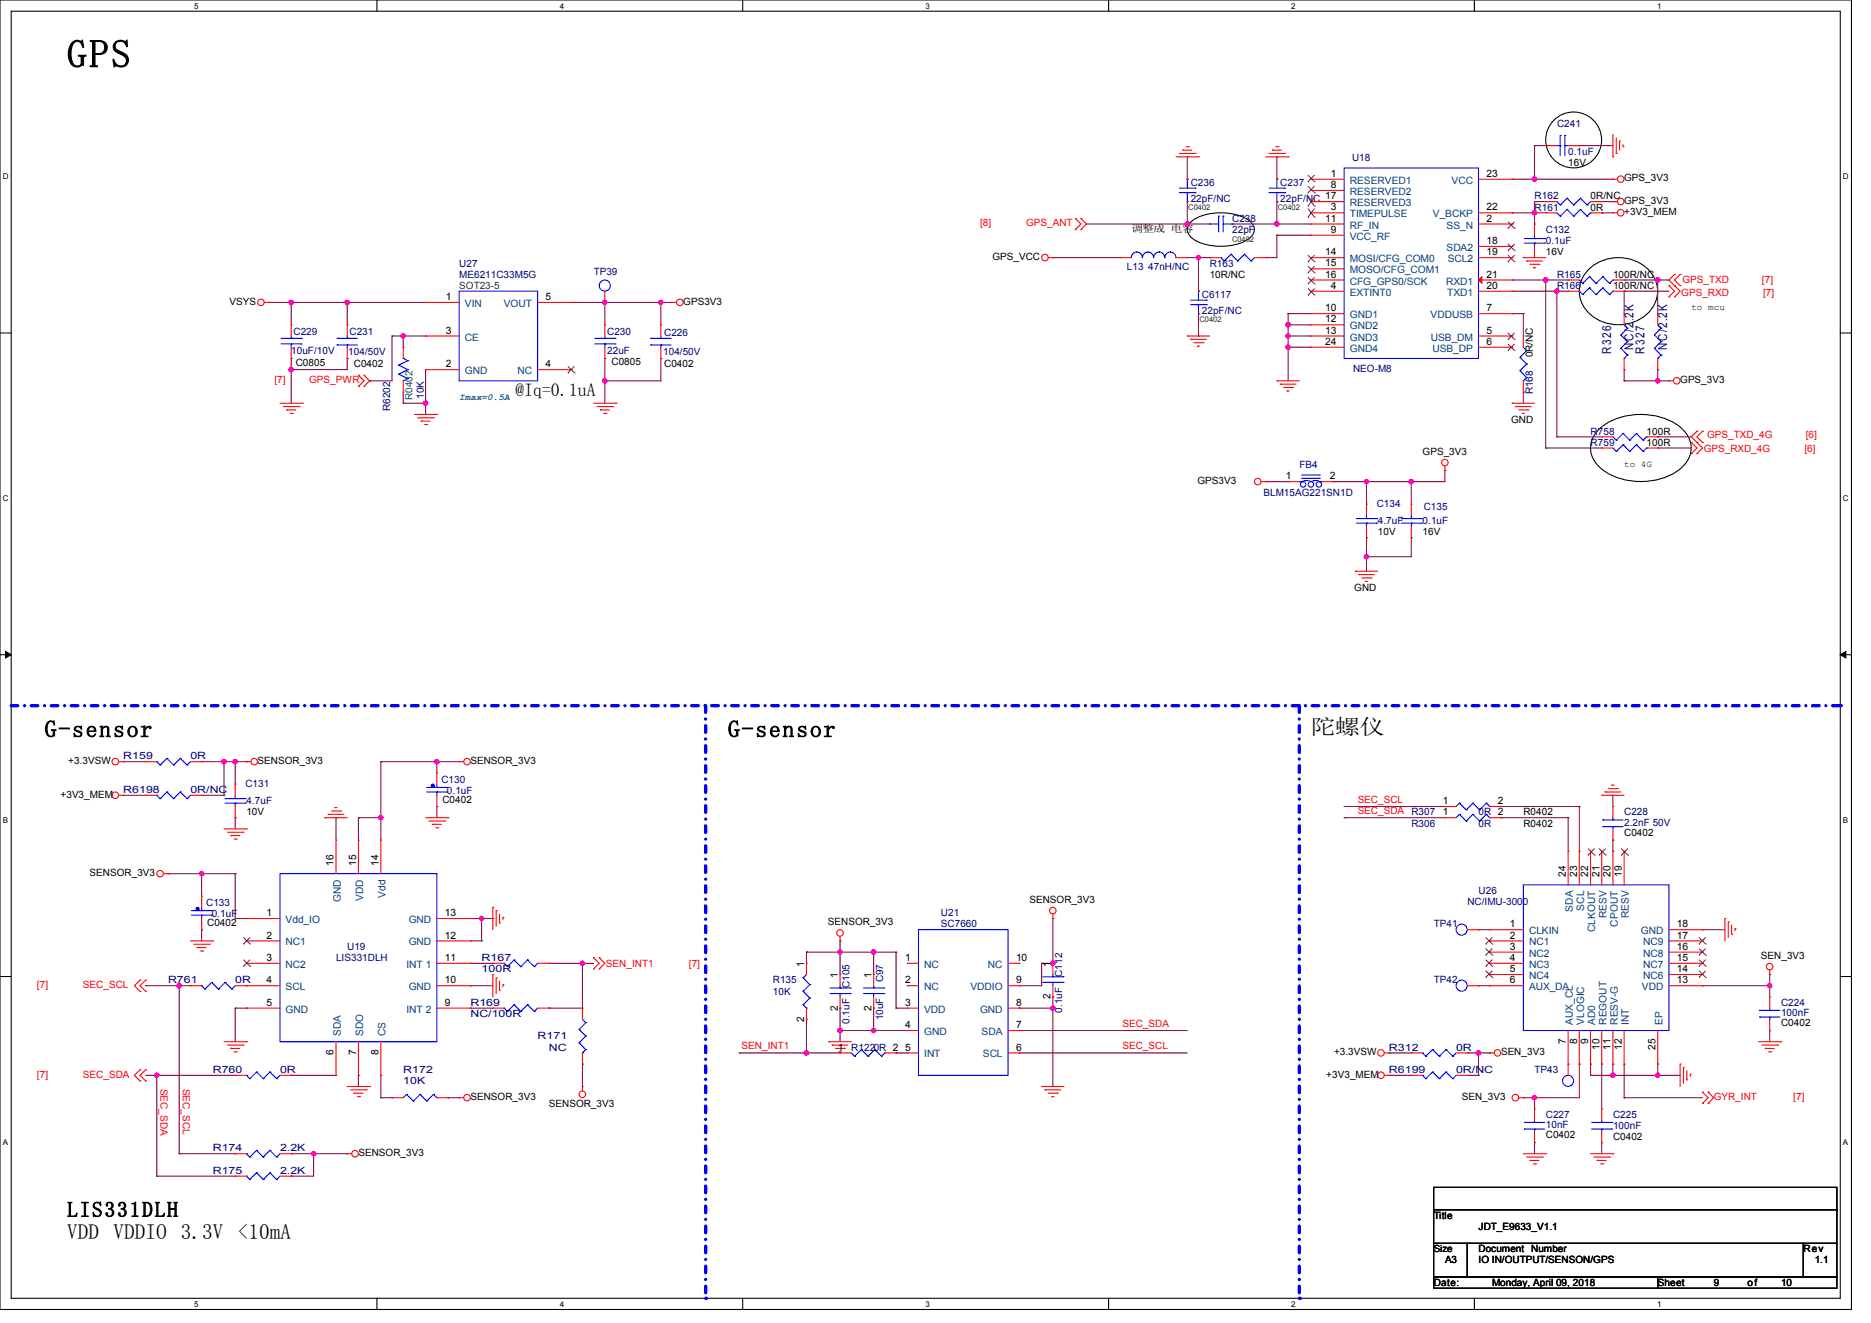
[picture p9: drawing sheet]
<svg xmlns="http://www.w3.org/2000/svg" width="297mm" height="210mm" viewBox="0 0 297 210" stroke-linecap="round" stroke-linejoin="round" font-family="sans-serif">
<defs><g id="words">
<text font-size="6.2" x="10.7" y="10.7">GPS</text>
<g font-size="3.7">
<text x="7.1" y="117">G-sensor</text>
<text x="115.6" y="117">G-sensor</text>
</g>
<g font-size="3.4">
<text x="208" y="116.5">陀螺仪</text>
<text x="10.7" y="193.1">LIS331DLH</text>
<text x="10.7" y="196.7">VDD VDDIO 3.3V &lt;10mA</text>
</g>
<text font-size="2.8" x="81.8" y="62.9">@Iq=0.1uA</text>
<g font-size="2" fill="#000080">
<text x="255.7" y="56.2" transform="rotate(-90 255.7 56.2)">R326</text>
<text x="259.3" y="55.5" transform="rotate(-90 259.3 55.5)">NC/2.2K</text>
<text x="261.1" y="56.2" transform="rotate(-90 261.1 56.2)">R327</text>
<text x="264.6" y="55.5" transform="rotate(-90 264.6 55.5)">NC/2.2K</text>
</g>
<g font-size="1.6" fill="#000080">
<text x="247.2" y="20.1">C241</text>
<text x="189" y="29.5">C236</text>
<text x="203.2" y="29.5">C237</text>
<text x="214.6" y="25.6">U18</text>
<text x="248.9" y="24.5">0.1uF</text>
<text x="189" y="32">22pF/NC</text>
<text x="195.6" y="35.2">C238</text>
<text x="203.2" y="32">22pF/NC 17</text>
<text x="243.6" y="31.6">R162</text>
<text x="243.6" y="33.4">R161</text>
<text x="195.6" y="37">22pF</text>
<text x="245.4" y="37">C132</text>
<text x="245.4" y="38.8">0.1uF</text>
<text x="72.9" y="42.3">U27</text>
<text x="72.9" y="44.1">ME6211C33M5G</text>
<text x="94.2" y="43.7">TP39</text>
<text x="178.9" y="42.8">L13</text>
<text x="182.3" y="42.8">47nH/NC</text>
<text x="190.8" y="47.3">C6117</text>
<text x="192" y="42.3">R163</text>
<text x="247.2" y="45.9">R166</text>
<text x="247.2" y="44.1">R165</text>
<text x="46.6" y="53.2">C229</text>
<text x="55.5" y="53.2">C231</text>
<text x="96.4" y="53.2">C230</text>
<text x="105.4" y="53.3">C226</text>
<text x="190.8" y="49.8">22pF/NC</text>
<text x="46.2" y="56.2">10uF/10V</text>
<text x="55.3" y="56.4">104/50V</text>
<text x="96.4" y="56.2">22uF</text>
<text x="105.3" y="56.4">104/50V</text>
<text x="214.8" y="59">NEO-M8</text>
<text x="61.9" y="65.3" transform="rotate(-90 61.9 65.3)">R6202</text>
<text x="67.3" y="63.3" transform="rotate(-90 67.3 63.3)">10K</text>
<text x="243.3" y="62.6" transform="rotate(-90 243.3 62.6)">R168</text>
<text x="252.5" y="69">R758</text>
<text x="252.5" y="70.8">R759</text>
<text x="206.3" y="74.3">FB4</text>
<text x="200.6" y="78.8">BLM15AG221SN1D</text>
<text x="218.5" y="80.5">C134</text>
<text x="218.7" y="83.2">4.7uF</text>
<text x="225.8" y="83.2">0.1uF</text>
<text x="226" y="80.9">C135</text>
<text x="19.6" y="120.5">R159</text>
<text x="19.6" y="125.9">R6198</text>
<text x="30.2" y="120.5">0R</text>
<text x="30.2" y="125.9">0R/NC</text>
<text x="38.9" y="125">C131</text>
<text x="70.1" y="124.3">C130</text>
<text x="39.1" y="127.7">4.7uF</text>
<text x="71" y="126">0.1uF</text>
<text x="224" y="131.2">R306</text>
<text x="224" y="129.4">R307</text>
<text x="234.7" y="131.2">0R</text>
<text x="234.7" y="129.4">0R 2</text>
<text x="257.8" y="129.4">C228</text>
<text x="257.8" y="131">2.2nF 50V</text>
<text x="32.7" y="143.8">C133</text>
<text x="232.9" y="143.7">NC/IMU-3000</text>
<text x="234.7" y="141.9">U26</text>
<text x="33.6" y="145.6">0.1uF</text>
<text x="149.4" y="145.4">U21</text>
<text x="149.4" y="147.2">SC7660</text>
<text x="227.6" y="147.2">TP41</text>
<text x="53.3" y="152.5">LIS331DLH</text>
<text x="55.1" y="150.8">U19</text>
<text x="76.5" y="152.5">R167</text>
<text x="76.5" y="154.3">100R</text>
<text x="140.2" y="155.9" transform="rotate(-90 140.2 155.9)">C97</text>
<text x="168.6" y="155" transform="rotate(-90 168.6 155)">C112</text>
<text x="26.7" y="156.1">R761</text>
<text x="37.3" y="156.1">0R</text>
<text x="74.7" y="159.7">R169</text>
<text x="74.7" y="161.4">NC/100R</text>
<text x="122.7" y="156.1">R135</text>
<text x="122.7" y="157.9">10K</text>
<text x="134.8" y="156.8" transform="rotate(-90 134.8 156.8)">C105</text>
<text x="140.2" y="162" transform="rotate(-90 140.2 162)">10uF</text>
<text x="168.6" y="160.7" transform="rotate(-90 168.6 160.7)">0.1uF</text>
<text x="227.6" y="156.1">TP42</text>
<text x="282.7" y="159.7">C224</text>
<text x="282.7" y="161.3">100nF</text>
<text x="85.3" y="165">R171</text>
<text x="87.1" y="166.8">NC</text>
<text x="134.8" y="162.5" transform="rotate(-90 134.8 162.5)">0.1uF</text>
<text x="135.1" y="166.8">R1220R 2</text>
<text x="220.5" y="166.8">R312</text>
<text x="231.1" y="166.8">0R</text>
<text x="33.8" y="170.3">R760</text>
<text x="44.4" y="170.3">0R</text>
<text x="64" y="170.3">R172</text>
<text x="64" y="172.1">10K</text>
<text x="220.5" y="170.3">R6199</text>
<text x="231.1" y="170.3">0R/NC</text>
<text x="243.6" y="170.3">TP43</text>
<text x="245.4" y="177.4">C227</text>
<text x="245.4" y="179">10nF</text>
<text x="256.1" y="177.4">C225</text>
<text x="256.1" y="179.2">100nF</text>
<text x="33.8" y="182.8">R174</text>
<text x="44.4" y="182.8">2.2K</text>
<text x="33.8" y="186.3">R175</text>
<text x="44.4" y="186.3">2.2K</text>
</g>
<g font-size="1.6">
<text x="211.2" y="29.8">8</text>
<text x="211.2" y="28.1">1</text>
<text x="236" y="28.1">23</text>
<text x="248.9" y="26.3">16V</text>
<text x="257.8" y="28.8">GPS_3V3</text>
<text x="210.4" y="35.2">11</text>
<text x="211.2" y="33.4">3</text>
<text x="236" y="35.2">2</text>
<text x="236" y="33.4">22</text>
<text x="252.5" y="31.6">0R/NC</text>
<text x="252.5" y="33.4">0R</text>
<text x="257.8" y="34.1">+3V3_MEM</text>
<text x="257.8" y="32.4">GPS_3V3</text>
<text x="157.5" y="41.3">GPS_VCC</text>
<text x="179.6" y="36.8">调整成 电容</text>
<text x="210.4" y="40.5">14</text>
<text x="211.2" y="37">9</text>
<text x="236" y="40.5">19</text>
<text x="236" y="38.7">18</text>
<text x="245.4" y="40.5">16V</text>
<text x="70.8" y="47.6">1</text>
<text x="86.6" y="47.6">5</text>
<text x="192" y="44.1">10R/NC</text>
<text x="210.4" y="42.3">15</text>
<text x="210.4" y="44.1">16</text>
<text x="211.2" y="45.8">4</text>
<text x="236" y="44.1">21</text>
<text x="236" y="45.8">20</text>
<text x="256.1" y="45.9">100R/NC</text>
<text x="256.1" y="44.1">100R/NC</text>
<text x="36.5" y="48.4">VSYS</text>
<text x="70.8" y="53">3</text>
<text x="108.5" y="48.4">GPS3V3</text>
<text x="210.4" y="49.4">10</text>
<text x="210.4" y="51.2">12</text>
<text x="210.4" y="53">13</text>
<text x="236" y="53">5</text>
<text x="236" y="49.4">7</text>
<text x="47" y="58.1">C0805</text>
<text x="56.2" y="58.3">C0402</text>
<text x="70.8" y="58.3">2</text>
<text x="86.6" y="58.3">4</text>
<text x="97.1" y="58">C0805</text>
<text x="105.4" y="58.3">C0402</text>
<text x="210.4" y="54.7">24</text>
<text x="236" y="54.7">6</text>
<text x="243.3" y="56.7" transform="rotate(-90 243.3 56.7)">0R/NC</text>
<text x="266.7" y="60.8">GPS_3V3</text>
<text x="239.9" y="67.2">GND</text>
<text x="261.4" y="69">100R</text>
<text x="261.4" y="70.8">100R</text>
<text x="190.1" y="76.8">GPS3V3</text>
<text x="204.1" y="76.1">1</text>
<text x="211.1" y="76.1">2</text>
<text x="225.8" y="72.2">GPS_3V3</text>
<text x="218.7" y="85">10V</text>
<text x="225.8" y="85">16V</text>
<text x="215" y="93.9">GND</text>
<text x="10.8" y="121.3">+3.3VSW</text>
<text x="40.9" y="121.3">SENSOR_3V3</text>
<text x="74.7" y="121.3">SENSOR_3V3</text>
<text x="9.6" y="126.6">+3V3_MEM</text>
<text x="39.1" y="129.4">10V</text>
<text x="70.2" y="127.5">C0402</text>
<text x="229" y="129.4">1</text>
<text x="229" y="127.6">1</text>
<text x="237.7" y="127.6">2</text>
<text x="241.8" y="131.2">R0402</text>
<text x="241.8" y="129.4">R0402</text>
<text x="53" y="137.4" transform="rotate(-90 53 137.4)">16</text>
<text x="56.5" y="137.4" transform="rotate(-90 56.5 137.4)">15</text>
<text x="60.1" y="137.4" transform="rotate(-90 60.1 137.4)">14</text>
<text x="257.8" y="132.6">C0402</text>
<text x="14.2" y="139">SENSOR_3V3</text>
<text x="163.4" y="143.3">SENSOR_3V3</text>
<text x="248.6" y="139.2" transform="rotate(-90 248.6 139.2)">24</text>
<text x="250.3" y="139.2" transform="rotate(-90 250.3 139.2)">23</text>
<text x="252.1" y="139.2" transform="rotate(-90 252.1 139.2)">22</text>
<text x="253.9" y="139.2" transform="rotate(-90 253.9 139.2)">21</text>
<text x="255.7" y="139.2" transform="rotate(-90 255.7 139.2)">20</text>
<text x="257.5" y="139.2" transform="rotate(-90 257.5 139.2)">19</text>
<text x="32.9" y="147">C0402</text>
<text x="42.3" y="145.4">1</text>
<text x="42.3" y="149">2</text>
<text x="70.6" y="149">12</text>
<text x="70.6" y="145.4">13</text>
<text x="131.4" y="146.9">SENSOR_3V3</text>
<text x="239.7" y="147.2">1</text>
<text x="239.7" y="149">2</text>
<text x="266.2" y="147.2">18</text>
<text x="266.2" y="149">17</text>
<text x="42.3" y="152.5">3</text>
<text x="70.6" y="152.5">11</text>
<text x="127.6" y="153.4" transform="rotate(-90 127.6 153.4)">1</text>
<text x="133" y="155.2" transform="rotate(-90 133 155.2)">1</text>
<text x="138.3" y="155.2" transform="rotate(-90 138.3 155.2)">1</text>
<text x="143.7" y="152.5">1</text>
<text x="161.3" y="152.5">10</text>
<text x="166.8" y="153.4" transform="rotate(-90 166.8 153.4)">1</text>
<text x="239.7" y="154.3">5</text>
<text x="239.7" y="150.7">3</text>
<text x="239.7" y="152.5">4</text>
<text x="266.2" y="154.3">14</text>
<text x="266.2" y="152.5">15</text>
<text x="266.2" y="150.7">16</text>
<text x="279.5" y="152.2">SEN_3V3</text>
<text x="42.3" y="156.1">4</text>
<text x="42.3" y="159.6">5</text>
<text x="70.6" y="159.6">9</text>
<text x="70.6" y="156.1">10</text>
<text x="133" y="160.4" transform="rotate(-90 133 160.4)">2</text>
<text x="138.3" y="160.4" transform="rotate(-90 138.3 160.4)">2</text>
<text x="143.7" y="156.1">2</text>
<text x="143.7" y="159.6">3</text>
<text x="161.3" y="159.6">8</text>
<text x="161.3" y="156.1">9</text>
<text x="166.8" y="158.6" transform="rotate(-90 166.8 158.6)">2</text>
<text x="239.7" y="156.1">6</text>
<text x="266.2" y="156.1">13</text>
<text x="53" y="167.5" transform="rotate(-90 53 167.5)">6</text>
<text x="56.5" y="167.5" transform="rotate(-90 56.5 167.5)">7</text>
<text x="60.1" y="167.5" transform="rotate(-90 60.1 167.5)">8</text>
<text x="127.6" y="162.2" transform="rotate(-90 127.6 162.2)">2</text>
<text x="133" y="166.8">1</text>
<text x="143.7" y="163.2">4</text>
<text x="143.7" y="166.8">5</text>
<text x="161.3" y="166.8">6</text>
<text x="161.3" y="163.2">7</text>
<text x="211.8" y="167.5">+3.3VSW</text>
<text x="238.3" y="167.5">SEN_3V3</text>
<text x="248.6" y="165.7" transform="rotate(-90 248.6 165.7)">7</text>
<text x="250.3" y="165.7" transform="rotate(-90 250.3 165.7)">8</text>
<text x="252.1" y="165.7" transform="rotate(-90 252.1 165.7)">9</text>
<text x="253.9" y="166.6" transform="rotate(-90 253.9 166.6)">10</text>
<text x="255.7" y="166.6" transform="rotate(-90 255.7 166.6)">11</text>
<text x="257.5" y="166.6" transform="rotate(-90 257.5 166.6)">12</text>
<text x="262.8" y="166.6" transform="rotate(-90 262.8 166.6)">25</text>
<text x="282.7" y="162.9">C0402</text>
<text x="210.5" y="171">+3V3_MEM</text>
<text x="74.7" y="174.6">SENSOR_3V3</text>
<text x="87.1" y="175.7">SENSOR_3V3</text>
<text x="232" y="174.6">SEN_3V3</text>
<text x="56.9" y="183.5">SENSOR_3V3</text>
<text x="245.4" y="180.6">C0402</text>
<text x="256.1" y="181">C0402</text>
<text x="227.6" y="193.4">Title</text>
<text x="234.7" y="195.2">JDT_E9633_V1.1</text>
<text x="227.6" y="198.8">Size</text>
<text x="229.4" y="200.6">A3</text>
<text x="234.7" y="198.8">Document Number</text>
<text x="234.7" y="200.6">IO IN/OUTPUT/SENSON/GPS</text>
<text x="286.3" y="198.8">Rev</text>
<text x="288.1" y="200.6">1.1</text>
<text x="227.6" y="204.1">Date:</text>
<text x="236.9" y="204.1">Monday, April 09, 2018</text>
<text x="263.1" y="204.1">Sheet</text>
<text x="272.1" y="204.1">9</text>
<text x="277.4" y="204.1">of</text>
<text x="282.7" y="204.1">10</text>
</g>
<g font-size="1.6" fill="#004080">
<text x="214.3" y="29.2">RESERVED1</text>
<text x="230.4" y="29.2">VCC</text>
<text x="214.3" y="30.9">RESERVED2</text>
<text x="214.3" y="32.7">RESERVED3</text>
<text x="214.3" y="34.5">TIMEPULSE</text>
<text x="227.5" y="34.5">V_BCKP</text>
<text x="214.3" y="36.3">RF_IN</text>
<text x="214.3" y="38.1">VCC_RF</text>
<text x="214.3" y="41.6">MOSI/CFG_COM0</text>
<text x="229.6" y="39.8">SDA2</text>
<text x="229.6" y="36.3">SS_N</text>
<text x="229.8" y="41.6">SCL2</text>
<text x="214.3" y="43.4">MOSO/CFG_COM1</text>
<text x="214.3" y="45.2">CFG_GPS0/SCK</text>
<text x="214.3" y="46.9">EXTINT0</text>
<text x="229.6" y="45.2">RXD1</text>
<text x="229.7" y="46.9">TXD1</text>
<text x="73.8" y="48.7">VIN</text>
<text x="80" y="48.7">VOUT</text>
<text x="214.3" y="50.5">GND1</text>
<text x="214.3" y="52.3">GND2</text>
<text x="227.1" y="50.5">VDDUSB</text>
<text x="73.8" y="59.4">GND</text>
<text x="73.8" y="54.1">CE</text>
<text x="82.1" y="59.4">NC</text>
<text x="214.3" y="54.1">GND3</text>
<text x="214.3" y="55.8">GND4</text>
<text x="227.1" y="54.1">USB_DM</text>
<text x="227.4" y="55.8">USB_DP</text>
<text x="54.1" y="143.2" transform="rotate(-90 54.1 143.2)">GND</text>
<text x="57.6" y="143" transform="rotate(-90 57.6 143)">VDD</text>
<text x="61.2" y="142.5" transform="rotate(-90 61.2 142.5)">Vdd</text>
<text x="45.3" y="146.5">Vdd_IO</text>
<text x="64.9" y="146.5">GND</text>
<text x="242.7" y="148.3">CLKIN</text>
<text x="249.7" y="144.7" transform="rotate(-90 249.7 144.7)">SDA</text>
<text x="251.5" y="144.5" transform="rotate(-90 251.5 144.5)">SCL</text>
<text x="253.2" y="148" transform="rotate(-90 253.2 148)">CLKOUT</text>
<text x="255" y="145.8" transform="rotate(-90 255 145.8)">RESV</text>
<text x="256.8" y="147.1" transform="rotate(-90 256.8 147.1)">CPOUT</text>
<text x="258.6" y="145.8" transform="rotate(-90 258.6 145.8)">RESV</text>
<text x="260.5" y="148.3">GND</text>
<text x="45.3" y="150.1">NC1</text>
<text x="45.3" y="153.6">NC2</text>
<text x="64.5" y="153.6">INT 1</text>
<text x="64.9" y="150.1">GND</text>
<text x="146.7" y="153.6">NC</text>
<text x="156.8" y="153.6">NC</text>
<text x="242.7" y="155.4">NC4</text>
<text x="242.7" y="150.1">NC1</text>
<text x="242.7" y="151.8">NC2</text>
<text x="242.7" y="153.6">NC3</text>
<text x="260.8" y="155.4">NC6</text>
<text x="260.8" y="153.6">NC7</text>
<text x="260.8" y="151.8">NC8</text>
<text x="260.8" y="150.1">NC9</text>
<text x="45.3" y="157.2">SCL</text>
<text x="45.3" y="160.7">GND</text>
<text x="64.5" y="160.7">INT 2</text>
<text x="64.9" y="157.2">GND</text>
<text x="146.7" y="157.2">NC</text>
<text x="146.7" y="160.7">VDD</text>
<text x="154" y="157.2">VDDIO</text>
<text x="155.6" y="160.7">GND</text>
<text x="242.7" y="157.2">AUX_DA</text>
<text x="260.6" y="157.2">VDD</text>
<text x="54.1" y="164.5" transform="rotate(-90 54.1 164.5)">SDA</text>
<text x="57.6" y="164.5" transform="rotate(-90 57.6 164.5)">SDO</text>
<text x="61.2" y="164.5" transform="rotate(-90 61.2 164.5)">CS</text>
<text x="146.7" y="164.3">GND</text>
<text x="146.7" y="167.9">INT</text>
<text x="155.8" y="164.3">SDA</text>
<text x="156" y="167.9">SCL</text>
<text x="249.7" y="162.7" transform="rotate(-90 249.7 162.7)">AUX_CL</text>
<text x="251.5" y="162.7" transform="rotate(-90 251.5 162.7)">VLOGIC</text>
<text x="253.2" y="162.7" transform="rotate(-90 253.2 162.7)">AD0</text>
<text x="255" y="162.7" transform="rotate(-90 255 162.7)">REGOUT</text>
<text x="256.8" y="162.7" transform="rotate(-90 256.8 162.7)">RESV-G</text>
<text x="258.6" y="162.7" transform="rotate(-90 258.6 162.7)">INT</text>
<text x="263.9" y="162.7" transform="rotate(-90 263.9 162.7)">EP</text>
</g>
<g font-size="1.6" fill="#f00">
<text x="155.6" y="35.9">[8]</text>
<text x="162.9" y="35.9">GPS_ANT</text>
<text x="266.9" y="46.9">GPS_RXD</text>
<text x="267.1" y="45">GPS_TXD</text>
<text x="279.7" y="45">[7]</text>
<text x="279.9" y="46.9">[7]</text>
<text x="43.6" y="60.8">[7]</text>
<text x="49.1" y="60.8">GPS_PWR</text>
<text x="270.4" y="71.8">GPS_RXD_4G</text>
<text x="271" y="69.5">GPS_TXD_4G</text>
<text x="286.4" y="71.8">[6]</text>
<text x="286.6" y="69.5">[6]</text>
<text x="215.5" y="127.4">SEC_SCL</text>
<text x="215.5" y="129.2">SEC_SDA</text>
<text x="96.2" y="153.4">SEN_INT1</text>
<text x="109.4" y="153.4">[7]</text>
<text x="5.9" y="156.8">[7]</text>
<text x="13.2" y="156.8">SEC_SCL</text>
<text x="117.7" y="166.6">SEN_INT1</text>
<text x="178.2" y="166.6">SEC_SCL</text>
<text x="178.2" y="163">SEC_SDA</text>
<text x="5.9" y="171">[7]</text>
<text x="13.2" y="171">SEC_SDA</text>
<text x="25.5" y="172.8" transform="rotate(90 25.5 172.8)">SEC_SDA</text>
<text x="29" y="172.8" transform="rotate(90 29 172.8)">SEC_SCL</text>
<text x="272.1" y="174.6">GYR_INT</text>
<text x="284.7" y="174.6">[7]</text>
</g>
<text font-size="1.6" fill="#008000" x="72.9" y="45.9">SOT23-5</text>
<text font-size="1.6" fill="#008040" x="65.5" y="63.5" transform="rotate(-90 65.5 63.5)">R0402</text>
<g font-size="1.5">
<text x="268.5" y="49.2">to mcu</text>
<text x="257.8" y="74.1">to 4G</text>
</g>
<text font-size="1.5" fill="#008080" x="72.9" y="63.5">Imax=0.5A</text>
<g font-size="1.3">
<text x="30.8" y="1.4">5</text>
<text x="88.9" y="1.4">4</text>
<text x="146.9" y="1.4">3</text>
<text x="205" y="1.4">2</text>
<text x="263" y="1.4">1</text>
<text x=".4" y="28.5">D</text>
<text x="292.5" y="28.5">D</text>
<text x=".4" y="79.5">C</text>
<text x="292.5" y="79.5">C</text>
<text x=".4" y="130.6">B</text>
<text x="292.5" y="130.6">B</text>
<text x=".4" y="181.7">A</text>
<text x="292.5" y="181.7">A</text>
<text x="30.8" y="207.4">5</text>
<text x="88.9" y="207.4">4</text>
<text x="146.9" y="207.4">3</text>
<text x="205" y="207.4">2</text>
<text x="263" y="207.4">1</text>
</g>
<g font-size="1.2" fill="#008000">
<text x="188.6" y="33.3">C0402</text>
<text x="202.8" y="33.3">C0402</text>
<text x="195.6" y="38.5">C0402</text>
<text x="190.4" y="51.1">C0402</text>
</g>
</g></defs>
<path d="M0 0h293.9v207.9h-293.9zM1.8 1.8h290.3v204.3h-290.3z" fill="none" stroke="#000" stroke-width=".17"/>
<g fill="#fff">
<path d="M30.8 .2h.7v1.4h-.7z"/>
<path d="M30.8 206.3h.7v1.4h-.7z"/>
</g>
<path d="M59.8 0v1.8M59.8 206.1v1.8" fill="none" stroke="#000" stroke-width=".17"/>
<g fill="#fff">
<path d="M88.9 .2h.7v1.4h-.7z"/>
<path d="M88.9 206.3h.7v1.4h-.7z"/>
</g>
<path d="M117.9 0v1.8M117.9 206.1v1.8" fill="none" stroke="#000" stroke-width=".17"/>
<g fill="#fff">
<path d="M146.9 .2h.7v1.4h-.7z"/>
<path d="M146.9 206.3h.7v1.4h-.7z"/>
</g>
<path d="M176 0v1.8M176 206.1v1.8" fill="none" stroke="#000" stroke-width=".17"/>
<g fill="#fff">
<path d="M205 .2h.7v1.4h-.7z"/>
<path d="M205 206.3h.7v1.4h-.7z"/>
</g>
<path d="M234 0v1.8M234 206.1v1.8" fill="none" stroke="#000" stroke-width=".17"/>
<g fill="#fff">
<path d="M263.1 .2h.7v1.4h-.7z"/>
<path d="M263.1 206.3h.7v1.4h-.7z"/>
<path d="M.4 27.3h1v1.4h-1z"/>
<path d="M292.6 27.3h.9v1.4h-.9z"/>
<path d="M.4 78.4h1v1.4h-1z"/>
<path d="M292.6 78.4h.9v1.4h-.9z"/>
</g>
<path d="M0 52.9h1.8M292.1 52.9h1.8" fill="none" stroke="#000" stroke-width=".17"/>
<g fill="#fff">
<path d="M.4 129.5h.9v1.4h-.9z"/>
<path d="M292.6 129.5h.8v1.4h-.8z"/>
</g>
<path d="M0 103.9h1.8M292.1 103.9h1.8" fill="none" stroke="#000" stroke-width=".17"/>
<path d="M.9 103.4l.9 .5-.9 .5zM292.1 103.9l.9-.5v1z" fill="#000" stroke="#000" stroke-width=".16"/>
<g fill="#fff">
<path d="M.4 180.5h.9v1.4h-.9z"/>
<path d="M292.5 180.5h.9v1.4h-.9z"/>
</g>
<g fill="none" stroke="#000" stroke-width=".17">
<path d="M188.9 35.4a6.7 6.7 0 0 1 4.9-1.6 6.7 6.7 0 0 1 4.9 1.6 1.6 1.6 0 0 1-.5 2.5 8.9 8.9 0 0 1-8.8 0 1.64 1.64 0 0 1-.5-2.5zM251.9 43.1a6.8 6.8 0 0 1 10.5 .7 5 5 0 0 1-2.6 7.1 6.6 6.6 0 0 1-8.8-3 4.7 4.7 0 0 1 .9-4.8zM253.8 68.2a10.5 10.5 0 0 1 11-1.6 5.4 5.4 0 0 1 3.7 4.5 4.8 4.8 0 0 1-2.8 4 11 11 0 0 1-11.3-.5 4 4 0 0 1-.6-6.4zM0 155h1.8M292.1 155h1.8"/>
<circle cx="249.8" cy="22.2" r="4.4"/>
</g>
<path d="M1.8 112h290.3" fill="none" stroke="#00f" stroke-width=".53" stroke-dasharray="1.1 1.1 0 1.1"/>
<circle cx="292.1" cy="112" r=".26" fill="#00f" stroke-dasharray="1.1 1.1 0 1.1"/>
<path d="M112 112v94.1" fill="none" stroke="#00f" stroke-width=".53" stroke-dasharray="1.1 1.1 0 1.1"/>
<circle cx="112" cy="206.1" r=".26" fill="#00f" stroke-dasharray="1.1 1.1 0 1.1"/>
<path d="M206.2 112v94.1" fill="none" stroke="#00f" stroke-width=".53" stroke-dasharray="1.1 1.1 0 1.1"/>
<circle cx="206.2" cy="206.1" r=".26" fill="#00f" stroke-dasharray="1.1 1.1 0 1.1"/>
<g fill="none" stroke="#800040" stroke-width=".17">
<path d="M172.5 35.6h19.5M188.5 35.6h.1M188.5 32h.1M188.5 24.9h.1M188.5 24.9v3.5M188.5 32v3.6M195.6 35.6h.1M195.6 35.6h12.4M202.7 32h.1M202.7 35.6h.1M202.7 24.9h.1M202.7 37.3h.1"/>
<path d="M202.7 37.3v3.6h-1.8M202.7 24.9v3.5M202.7 32v3.6M202.7 37.3h5.3M240 33.8h.1M240 28.4h.1M240 33.8h5.4M240 28.4h16M243.6 33.8h.1M243.6 23.1h.1M243.6 28.4h.1M243.6 32h.1"/>
<path d="M243.6 23.1v5.3M243.6 32v3.6M243.6 23.1h1.8M243.6 32h1.8M250.7 23.1h.1M250.7 23.1h5.3M254.3 33.8h.1M254.3 33.8h1.7M254.3 32h1.7M256 32h.1M42.7 48h.1M42.7 48h24.9"/>
<path d="M46.2 48h.1M46.2 56.9h.1M46.2 58.7h.1M46.2 48v3.6M46.2 56.9v7.1M55.1 56.9h.1M55.1 48h.1M55.1 48v3.6M55.1 56.9v1.8h-8.9M62.2 53.3h.1M62.2 53.3h5.4M62.2 53.3v7.2h-3.5"/>
<path d="M64 53.3h.1M64 53.3v1.8M67.6 53.3h.1M67.6 58.7v7.1M90.7 48h.1M90.7 48h16M96 56.9h.1M96 48h.1M96 48v3.6M96 56.9v7.1M104.9 56.9h.1M104.9 48h.1"/>
<path d="M104.9 56.9v3.6h-8.9M104.9 48v3.6M167.1 40.9h.1M167.1 40.9h10.7M188.5 40.9h3.5M190.2 40.9h.1M190.2 46.2h.1M190.2 53.3h.1M190.2 40.9v5.3M190.2 49.8v3.5M192 40.9h.1M200.9 40.9h.1"/>
<path d="M204.5 49.8h.1M204.5 55.1h.1M204.5 53.3h.1M204.5 51.6h.1M204.5 49.8h3.5M204.5 55.1h3.5M204.5 49.8v10.7M204.5 53.3h3.5M204.5 51.6h3.5M240 49.8h.1M240 44.4h.1M240 46.2h.1"/>
<path d="M240 49.8h1.8M240 44.4h8.9M240 46.2h8.9M241.8 49.8h.1M241.8 49.8v3.5M245.4 44.4h.1M245.4 44.4v26.7M247.1 46.2h.1M247.1 46.2v23.1M257.8 44.4h.1M257.8 46.2h.1M257.8 58.7h.1"/>
<path d="M257.8 44.4h7.1M257.8 46.2h7.1M257.8 46.2v3.6M257.8 58.7v1.8M263.1 44.4h.1M263.1 58.7h.1M263.1 44.4v5.4M263.1 58.7v1.8M58.7 60.5h.1M64 64h.1M64 62.2v1.8M64 64h3.6"/>
<path d="M67.6 64h.1M67.6 65.8h.1M96 60.5h.1M200.9 76.5h.1M200.9 76.5h3.6M211.6 76.5h.1M216.9 76.5h.1M216.9 76.5v3.5M224 76.5h.1M224 76.5v3.5M229.4 74.7h.1M229.4 74.7v1.8h-17.8"/>
<path d="M241.8 62.2h.1M241.8 62.2v1.8M245.4 71.1h.1M245.4 71.1h8.9M247.1 69.3h.1M247.1 69.3h7.2M257.8 60.5h.1M257.8 60.5h7.1M263.1 60.5h.1M263.1 69.3h.1M263.1 71.1h.1M263.1 69.3h5.4"/>
<path d="M263.1 71.1h5.4M216.9 85.3h.1M216.9 88.4h.1M216.9 85.3v5.4M224 85.3h.1M224 85.3v3.1h-7.1M19.6 120.9h.1M19.6 126.2h.1M19.6 120.9h3.5M19.6 126.2h3.5M26.7 138.7h.1M26.7 138.7h10.6"/>
<path d="M32 138.7h.1M32 120.9h7.1M32 138.7v3.5M32 126.2h3.6M35.6 120.9h.1M35.6 126.2h.1M35.6 120.9v5.3M37.3 120.9h.1M37.3 129.8h.1M37.3 138.7h.1M37.3 120.9v3.6M37.3 129.8v1.8"/>
<path d="M37.3 138.7v7.1h1.8M39.1 120.9h.1M53.3 129.8h.1M53.3 129.8v3.5M56.9 129.8h.1M56.9 129.8v3.5M56.9 129.8h3.6M60.5 129.8h.1M60.5 120.9h.1M60.5 120.9h12.4M60.5 120.9v12.4M69.3 128h.1"/>
<path d="M69.3 120.9h.1M69.3 120.9v1.8M69.3 128v1.8M213.4 128h.1M213.4 129.8h.1M213.4 129.8h16M213.4 128h16M238.3 129.8h.1M238.3 128h.1M238.3 129.8h10.6M238.3 128h12.4M248.9 129.8h.1"/>
<path d="M248.9 129.8v5.3M250.7 128h.1M250.7 128v7.1M256 126.2h.1M256 133.3h.1M256 126.2v1.8M256 133.3v1.8M23.1 156.5h.1M23.1 156.5h7.1M28.4 156.5h.1M28.4 156.5v26.6M32 147.6h.1"/>
<path d="M32 147.6v1.8M39.1 145.8h.1M74.7 156.5h.1M74.7 152.9h.1M74.7 156.5h3.5M74.7 152.9h3.5M74.7 145.8h3.5M74.7 149.4h1.8M76.5 145.8h.1M76.5 149.4h.1M76.5 145.8v3.6M78.2 145.8h.1"/>
<path d="M87.1 152.9h.1M87.1 152.9h7.1M92.5 152.9h.1M92.5 152.9v7.1h-5.4M128 151.1h.1M128 151.1h14.2M128 151.1v1.8M133.3 149.4h.1M133.3 151.1h.1M133.3 149.4v5.3M138.7 151.1h.1M138.7 151.1v3.6"/>
<path d="M142.2 151.1h.1M142.2 151.1v8.9M161.8 156.5h.1M165.4 152.9h.1M165.4 152.9v3.6h-3.6M167.1 145.8h.1M167.1 158.2h.1M167.1 145.8v7.1h-1.7M167.1 158.2v14.3M234.7 156.5h.1M234.7 147.6h.1M234.7 156.5h1.8"/>
<path d="M234.7 147.6h1.8M270.3 147.6h.1M270.3 156.5h.1M270.3 156.5h10.6M270.3 147.6h3.5M280.9 154.7h.1M280.9 156.5h.1M280.9 154.7v3.5M23.1 170.7h14.2M24.9 170.7h.1M24.9 170.7v16M37.3 160h.1"/>
<path d="M37.3 160h1.8M37.3 160v5.4M39.1 160h.1M46.2 170.7h.1M46.2 170.7h7.1M56.9 170.7h.1M56.9 170.7v1.8M60.5 170.7h.1M60.5 174.2h.1M60.5 170.7v3.5M60.5 174.2h1.7M71.1 174.2h.1"/>
<path d="M71.1 174.2h1.8M74.7 160h.1M74.7 160h3.5M87.1 160h.1M92.5 168.9h.1M92.5 168.9v3.6M117.3 167.1h.1M117.3 167.1h16M128 167.1h.1M128 161.8h.1M128 161.8v5.3M133.3 163.6h.1"/>
<path d="M133.3 160h.1M133.3 163.6h10.7M133.3 160v5.4M138.7 163.6h.1M138.7 160h.1M138.7 160v3.6M142.2 167.1h.1M142.2 160h.1M142.2 160h1.8M142.2 167.1h1.8M161.8 167.1h.1M161.8 160h.1"/>
<path d="M161.8 163.6h.1M161.8 160h5.3M161.8 167.1h26.7M161.8 163.6h26.7M167.1 160h.1M220.5 167.1h.1M220.5 170.7h.1M220.5 170.7h3.5M220.5 167.1h3.5M232.9 170.7h1.8M232.9 167.1h3.6M234.7 167.1h.1"/>
<path d="M234.7 170.7h.1M234.7 167.1v3.6M236.5 167.1h.1M241.8 174.2h.1M243.6 174.2h.1M243.6 174.2v1.8M250.7 168.9h.1M250.7 168.9v5.3h-8.9M252.5 168.9h.1M252.5 170.7h.1M252.5 170.7h14.2M252.5 168.9v1.8"/>
<path d="M254.3 168.9h.1M254.3 168.9v7.1M256 168.9h.1M256 170.7h.1M256 168.9v1.8M257.8 174.2h.1M257.8 168.9h.1M257.8 174.2h12.5M257.8 168.9v5.3M263.1 168.9h.1M263.1 170.7h.1M263.1 168.9v1.8"/>
<path d="M280.9 163.6h.1M280.9 163.6v1.8M24.9 186.7h.1M24.9 186.7h12.4M28.4 183.1h.1M28.4 183.1h8.9M46.2 186.7h.1M46.2 183.1h.1M46.2 183.1h8.9M49.8 183.1h.1M49.8 183.1v3.6h-3.6M243.6 181.4h.1"/>
<path d="M243.6 181.4v1.7M254.3 181.4h.1M254.3 181.4v1.7"/>
</g>
<g fill="#f0f" stroke="#f0f" stroke-width=".17">
<circle cx="35.5" cy="120.9" r=".35"/>
<circle cx="37.3" cy="120.9" r=".35"/>
<circle cx="69.3" cy="120.9" r=".35"/>
<circle cx="188.5" cy="35.5" r=".35"/>
<circle cx="263.1" cy="44.4" r=".35"/>
<circle cx="243.6" cy="33.8" r=".35"/>
<circle cx="204.5" cy="55.1" r=".35"/>
<circle cx="204.5" cy="53.3" r=".35"/>
<circle cx="204.5" cy="51.6" r=".35"/>
<circle cx="224" cy="76.4" r=".35"/>
<circle cx="216.9" cy="76.4" r=".35"/>
<circle cx="216.9" cy="88.4" r=".35"/>
<circle cx="49.8" cy="183.1" r=".35"/>
<circle cx="24.9" cy="170.7" r=".35"/>
<circle cx="28.4" cy="156.5" r=".35"/>
<circle cx="92.4" cy="152.9" r=".35"/>
<circle cx="76.4" cy="145.8" r=".35"/>
<circle cx="60.4" cy="129.8" r=".35"/>
<circle cx="32" cy="138.7" r=".35"/>
<circle cx="280.9" cy="156.5" r=".35"/>
<circle cx="263.1" cy="170.7" r=".35"/>
<circle cx="256" cy="170.7" r=".35"/>
<circle cx="243.6" cy="174.2" r=".35"/>
<circle cx="202.7" cy="35.5" r=".35"/>
<circle cx="263.1" cy="60.4" r=".35"/>
<circle cx="247.1" cy="46.2" r=".35"/>
<circle cx="245.4" cy="44.4" r=".35"/>
<circle cx="243.6" cy="28.4" r=".35"/>
<circle cx="234.7" cy="167.1" r=".35"/>
<circle cx="190.2" cy="40.9" r=".35"/>
<circle cx="138.7" cy="163.6" r=".35"/>
<circle cx="138.7" cy="151.1" r=".35"/>
<circle cx="133.3" cy="151.1" r=".35"/>
<circle cx="133.3" cy="163.6" r=".35"/>
<circle cx="167.1" cy="152.9" r=".35"/>
<circle cx="128" cy="167.1" r=".35"/>
<circle cx="167.1" cy="160" r=".35"/>
<circle cx="96" cy="48" r=".35"/>
<circle cx="96" cy="60.4" r=".35"/>
<circle cx="46.2" cy="58.7" r=".35"/>
<circle cx="55.1" cy="48" r=".35"/>
<circle cx="67.6" cy="64" r=".35"/>
<circle cx="64" cy="53.3" r=".35"/>
<circle cx="46.2" cy="48" r=".35"/>
<circle cx="104.9" cy="48" r=".35"/>
</g>
<g fill="none" stroke="#f00" stroke-width=".17">
<path d="M170.7 34.7h.1M170.7 36.4h.1M170.7 34.7l.9 .9-.9 .8M171.6 36.4h.1M171.6 34.7h.1M171.6 34.7l.9 .9-.9 .8M186.7 24.9h3.5M187.2 24.4h2.5M187.7 23.8h.1M187.7 23.8h1.5M188.3 23.3h.3M188.5 32h.1"/>
<path d="M188.5 28.4h.1M188.6 23.3h.1M189.7 24.4h.1M190.2 24.9h.1M192 35.6h.1M195.6 35.6h.1M200.9 24.9h3.6M201.4 24.4h2.5M202 23.8h.1M202 23.8h1.4M202.5 23.3h.4M202.7 32h.1"/>
<path d="M202.7 28.4h.1M202.9 23.3h.1M203.9 24.4h.1M204.5 24.9h.1M208 30.2h.1M208 32h.1M208 33.8h.1M208 35.6h.1M208 37.3h.1M208 28.4h.1M208 28.4h5.4M208 33.8h5.4"/>
<path d="M208 32h5.4M208 30.2h5.4M208 35.6h5.4M208 37.3h5.4M234.7 28.4h5.3M234.7 33.8h5.3M234.7 35.6h5.3M234.7 39.1h5.3M240 39.1h.1M240 35.6h.1M240 33.8h.1M240 28.4h.1"/>
<path d="M243.6 35.6h.1M243.6 35.6v1.7M243.6 39.1v1.8M245.4 32h.1M245.4 33.8h.1M245.4 23.1h.1M245.4 33.8h1.7M245.4 32h1.7M245.4 23.1h1.7M248.9 23.1h1.8M250.7 23.1h.1M252.5 33.8h1.8"/>
<path d="M252.5 32h1.8M254.3 32h.1M254.3 33.8h.1M256 28.4h.1M256 33.8h.1M256 24.9h.1M256 32h.1M256 28.4h.8M256 33.8h.8M256 21.3v3.6M256 32h.8M256.6 24.4h.1"/>
<path d="M256.6 21.9v2.5M257.1 22.4h.1M257.1 22.4v1.4M257.6 23.3h.1M257.6 22.9v.4M42 48h.7M42.7 48h.1M46.2 51.6h.1M46.2 56.9h.1M46.2 51.6v1.7M46.2 55.1v1.8M55.1 56.9h.1"/>
<path d="M55.1 51.6h.1M55.1 51.6v1.7M55.1 55.1v1.8M56.9 59.6h.1M56.9 59.6l.9 .9-.9 .8M57.8 59.6h.1M57.8 59.6l.9 .9-.9 .8M64 55.1h.1M64 55.1v1.8M67.6 48h.1M67.6 58.7h.1M67.6 53.3h.1"/>
<path d="M67.6 53.3h5.3M67.6 48h5.3M67.6 58.7h5.3M85.3 48h5.4M85.3 58.7h5.4M90.7 58.7h.1M90.7 48h.1M96 51.6h.1M96 56.9h.1M96 48h.1M96 46.2v1.8M96 51.6v1.7"/>
<path d="M96 55.1v1.8M104.9 56.9h.1M104.9 51.6h.1M104.9 51.6v1.7M104.9 55.1v1.8M106.7 48h.1M106.7 48h.7M166.4 40.9h.7M167.1 40.9h.1M177.8 40.9h.1M177.8 40.9h1.8M186.7 40.9h1.8"/>
<path d="M188.5 53.3h.1M188.5 40.9h.1M188.5 53.3h3.5M189 53.9h.1M189 53.9h2.5M189.5 54.4h1.5M190.1 54.9h.1M190.1 54.9h.3M190.2 49.8h.1M190.2 46.2h.1M191 54.4h.1M192 40.9h.1"/>
<path d="M192 40.9h1.8M199.1 40.9h1.8M200.9 40.9h.1M208 49.8h.1M208 51.6h.1M208 53.3h.1M208 40.9h.1M208 42.7h.1M208 44.4h.1M208 46.2h.1M208 55.1h.1M208 40.9h5.4"/>
<path d="M208 53.3h5.4M208 46.2h5.4M208 49.8h5.4M208 51.6h5.4M208 42.7h5.4M208 44.4h5.4M208 55.1h5.4M234.7 40.9h5.3M234.7 53.3h5.3M234.7 46.2h5.3M234.7 49.8h5.3M234.7 44.4h5.3"/>
<path d="M234.7 55.1h5.3M240 55.1h.1M240 53.3h.1M240 49.8h.1M240 44.4h.1M240 46.2h.1M240 40.9h.1M241.8 40.9h.1M241.8 53.3h.1M241.8 40.9h3.6M241.8 53.3v1.8M242.3 41.4h.1"/>
<path d="M242.3 41.4h2.5M242.9 42h1.4M243.4 42.5h.1M243.4 42.5h.4M243.6 40.9h.1M244.3 42h.1M248.9 46.2h.1M248.9 44.4h.1M248.9 46.2h1.8M248.9 44.4h1.8M256 46.2h1.8M256 44.4h1.8"/>
<path d="M257.8 46.2h.1M257.8 44.4h.1M257.8 49.8h.1M257.8 58.7h.1M257.8 49.8v1.8M257.8 56.9v1.8M263.1 49.8h.1M263.1 58.7h.1M263.1 49.8v1.8M263.1 56.9v1.8M264.9 47.1h.1M264.9 45.3h.1"/>
<path d="M264.9 45.3l.9 .9-.9 .9M265.8 47.1h.1M265.8 45.3h.1M265.8 43.6h.1M265.8 43.6l-.9 .8 1.8 1.8-.9 .9M266.7 45.3h.1M266.7 43.6h.1M266.7 43.6l-.9 .8 .9 .9M44.4 64h3.6M45 64.5h2.5M45.5 65.1h.1M45.5 65.1h1.4"/>
<path d="M46.1 65.6h.3M46.4 65.6h.1M47.5 64.5h.1M48 64h.1M56.9 61.3h.1M57.8 61.3h.1M64 62.2h.1M64 60.5v1.7M65.8 65.8h3.5M66.3 66.3h2.5M66.8 66.8h.1M66.8 66.8h1.5"/>
<path d="M67.4 67.4h.3M67.7 67.4h.1M68.8 66.3h.1M69.3 65.8h.1M94.2 64h3.6M94.8 64.5h2.5M95.3 65.1h.1M95.3 65.1h1.4M95.8 65.6h.4M96.2 65.6h.1M97.3 64.5h.1M97.8 64h.1"/>
<path d="M200.2 76.5h.7M200.9 76.5h.1M202.7 60.5h.1M202.7 60.5h3.5M203.2 61h.1M203.2 61h2.5M203.8 61.5h1.4M204.3 62.1h.1M204.3 62.1h.3M204.5 76.5h.1M204.5 76.5h1.7M205.2 61.5h.1"/>
<path d="M209.8 76.5h1.8M211.6 76.5h.1M229.4 74.7h.1M229.4 74v.7M240 64h.1M240 64h3.6M240.6 64.5h.1M240.6 64.5h2.5M241.1 65.1h1.4M241.6 65.6h.1M241.6 65.6h.4M241.8 62.2h.1"/>
<path d="M241.8 60.5v1.7M242.5 65.1h.1M254.3 69.3h.1M254.3 71.1h.1M254.3 69.3h1.7M254.3 71.1h1.7M261.4 69.3h1.7M261.4 71.1h1.7M263.1 69.3h.1M263.1 71.1h.1M264.9 60.5h.1M264.9 60.5h.7"/>
<path d="M268.5 72h.1M268.5 70.2h.1M268.5 70.2l.9 .9-.9 .9M269.4 72h.1M269.4 70.2h.1M269.4 68.5h.1M269.4 68.5l-.9 .8 1.8 1.8-.9 .9M270.3 70.2h.1M270.3 68.5h.1M270.3 68.5l-.9 .8 .9 .9M215.1 90.7h.1M215.1 90.7h3.6"/>
<path d="M215.7 91.2h.1M215.7 91.2h2.5M216.2 91.7h1.4M216.7 92.3h.1M216.7 92.3h.4M216.9 80h.1M216.9 85.3h.1M216.9 80v1.8M216.9 83.6v1.7M217.6 91.7h.1M224 80h.1M224 85.3h.1"/>
<path d="M224 80v1.8M224 83.6v1.7M18.8 120.9h.8M18.8 126.2h.8M19.6 120.9h.1M19.6 126.2h.1M23.1 120.9h.1M23.1 126.2h.1M23.1 120.9h1.8M23.1 126.2h1.8M26 138.7h.7M26.7 138.7h.1"/>
<path d="M30.2 120.9h1.8M30.2 126.2h1.8M32 120.9h.1M32 126.2h.1M35.6 131.6h3.5M36.1 132.1h2.5M36.6 132.6h.1M36.6 132.6h1.5M37.2 133.2h.3M37.3 124.5h.1M37.3 129.8h.1M37.3 124.5v1.7"/>
<path d="M37.3 128v1.8M37.5 133.2h.1M38.6 132.1h.1M39.1 120.9h.1M39.1 131.6h.1M39.1 120.9h.7M51.6 129.8h.1M51.6 129.8h3.5M52.1 129.3h.1M52.1 129.3h2.5M52.6 128.7h1.5M53.2 128.2h.1"/>
<path d="M53.2 128.2h.3M53.3 133.3h.1M53.3 133.3v5.4M54.1 128.7h.1M56.9 133.3h.1M56.9 133.3v5.4M60.5 133.3h.1M60.5 133.3v5.4M67.6 129.8h3.5M68.1 130.3h2.5M68.6 130.9h.1M68.6 130.9h1.5"/>
<path d="M69.2 131.4h.3M69.3 122.7h.1M69.3 128h.1M69.3 122.7v1.8M69.3 126.2v1.8M69.5 131.4h.1M70.6 130.3h.1M71.1 129.8h.1M72.9 120.9h.1M72.9 120.9h.7M229.4 129.8h.1M229.4 128h.1"/>
<path d="M229.4 129.8h1.7M229.4 128h1.7M236.5 129.8h1.8M236.5 128h1.8M238.3 129.8h.1M238.3 128h.1M248.9 135.1h.1M248.9 135.1v5.4M250.7 135.1h.1M250.7 135.1v5.4M252.5 135.1h.1M252.5 135.1v5.4"/>
<path d="M254.3 126.2h.1M254.3 135.1h.1M254.3 126.2h3.5M254.3 135.1v5.4M254.8 125.7h.1M254.8 125.7h2.5M255.3 125.2h1.5M255.9 124.6h.1M255.9 124.6h.3M256 133.3h.1M256 128h.1M256 135.1h.1"/>
<path d="M256 128v1.8M256 131.6v1.7M256 135.1v5.4M256.8 125.2h.1M257.8 135.1h.1M257.8 135.1v5.4M22.2 155.6h.1M22.2 157.4h.1M22.2 155.6l-.9 .9 .9 .9M23.1 155.6h.1M23.1 157.4h.1M23.1 155.6l-.9 .9 .9 .9"/>
<path d="M30.2 156.5h.1M30.2 149.4h3.6M30.2 156.5h1.8M30.8 149.9h2.5M31.3 150.4h.1M31.3 150.4h1.4M31.8 151h.4M32 142.2h.1M32 147.6h.1M32 142.2v1.8M32 145.8v1.8M32.2 151h.1"/>
<path d="M33.3 149.9h.1M33.8 149.4h.1M37.3 156.5h7.1M39.1 145.8h.1M39.1 149.4h.1M39.1 152.9h.1M39.1 156.5h.1M39.1 149.4h5.3M39.1 152.9h5.3M39.1 145.8h5.3M69.3 149.4h5.4M69.3 156.5h5.4"/>
<path d="M69.3 152.9h5.4M69.3 145.8h5.4M74.7 156.5h.1M74.7 152.9h.1M74.7 149.4h.1M74.7 145.8h.1M78.2 154.7h.1M78.2 144h.1M78.2 152.9h.1M78.2 144v3.6M78.2 154.7v3.5M78.2 152.9h1.8"/>
<path d="M78.8 155.2h.1M78.8 144.5h.1M78.8 144.5v2.5M78.8 155.2v2.5M79.3 157.2h.1M79.3 146.5h.1M79.3 145.1v1.4M79.3 155.7v1.5M79.8 156.3h.1M79.8 145.6h.1M79.8 145.6v.4M79.8 156.3v.3"/>
<path d="M85.3 152.9h1.8M87.1 152.9h.1M94.2 153.8h.1M94.2 152h.1M94.2 152l.9 .9-.9 .9M95.1 153.8h.1M95.1 152h.1M95.1 152l.9 .9-.9 .9M128 152.9h.1M128 152.9v1.8M133.3 149.4h.1M133.3 154.7h.1"/>
<path d="M133.3 148.6v.8M133.3 154.7v1.8M133.3 158.2v1.8M138.7 154.7h.1M138.7 154.7v1.8M138.7 158.2v1.8M144 152.9h.1M144 156.5h.1M144 156.5h1.8M144 152.9h1.8M160 156.5h1.8M160 152.9h1.8"/>
<path d="M161.8 156.5h.1M161.8 152.9h.1M167.1 145.8h.1M167.1 158.2h.1M167.1 152.9h.1M167.1 145.1v.7M167.1 152.9v1.8M167.1 156.5v1.7M232.9 156.5h1.8M232.9 147.6h1.8M234.7 147.6h.1M234.7 156.5h.1"/>
<path d="M236.5 154.7h.1M236.5 156.5h.1M236.5 147.6h.1M236.5 149.4h.1M236.5 151.1h.1M236.5 152.9h.1M236.5 149.4h5.3M236.5 156.5h5.3M236.5 152.9h5.3M236.5 147.6h5.3M236.5 154.7h5.3M236.5 151.1h5.3"/>
<path d="M264.9 149.4h5.4M264.9 156.5h5.4M264.9 152.9h5.4M264.9 147.6h5.4M264.9 154.7h5.4M264.9 151.1h5.4M270.3 147.6h.1M270.3 156.5h.1M270.3 154.7h.1M270.3 152.9h.1M270.3 151.1h.1M270.3 149.4h.1"/>
<path d="M273.8 145.8h.1M273.8 145.8v3.6M274.3 146.3h.1M274.3 146.3v2.5M274.9 148.3h.1M274.9 146.9v1.4M275.4 147.4h.1M275.4 147.4v.3M280.9 154.7h.1M280.9 158.2h.1M280.9 154v.7M280.9 158.2v1.8"/>
<path d="M22.2 169.8h.1M22.2 171.6h.1M22.2 169.8l-.9 .9 .9 .9M23.1 169.8h.1M23.1 171.6h.1M23.1 169.8l-.9 .9 .9 .9M35.6 165.4h3.5M36.1 165.9h2.5M36.6 166.4h.1M36.6 166.4h1.5M37.2 167h.3M37.3 170.7h.1"/>
<path d="M37.3 170.7h1.8M37.5 167h.1M38.6 165.9h.1M39.1 165.4h.1M39.1 160h.1M39.1 160h5.3M44.4 170.7h1.8M46.2 170.7h.1M53.3 170.7h.1M53.3 165.4v5.3M55.1 172.5h3.6M55.6 173h2.5"/>
<path d="M56.2 173.5h.1M56.2 173.5h1.4M56.7 174.1h.4M56.9 170.7h.1M56.9 165.4v5.3M57.1 174.1h.1M58.1 173h.1M58.7 172.5h.1M60.5 170.7h.1M60.5 165.4v5.3M62.2 174.2h.1M62.2 174.2h1.8"/>
<path d="M69.3 174.2h1.8M69.3 160h5.4M71.1 174.2h.1M72.9 174.2h.1M72.9 174.2h.7M74.7 160h.1M78.2 160h.1M78.2 160h1.8M85.3 160h1.8M87.1 160h.1M92.5 172.5h.1M92.5 160h.1"/>
<path d="M92.5 168.9h.1M92.5 160v1.8M92.5 167.1v1.8M92.5 172.5v.7M128 161.8h.1M128 160v1.8M131.6 165.4h.1M131.6 165.4h3.5M132.1 165.9h.1M132.1 165.9h2.5M132.6 166.4h1.5M133.2 167h.1"/>
<path d="M133.2 167h.3M133.3 167.1h.1M133.3 160h.1M133.3 167.1h1.8M134.1 166.4h.1M138.7 160h.1M140.5 167.1h1.7M142.2 167.1h.1M144 160h.1M144 163.6h.1M144 167.1h.1M144 167.1h1.8"/>
<path d="M144 160h1.8M144 163.6h1.8M160 167.1h1.8M160 160h1.8M160 163.6h1.8M161.8 160h.1M161.8 167.1h.1M161.8 163.6h.1M165.4 172.5h.1M165.4 172.5h3.5M165.9 173h.1M165.9 173h2.5"/>
<path d="M166.4 173.5h1.5M167 174.1h.1M167 174.1h.3M167.9 173.5h.1M219.8 167.1h.7M219.8 170.7h.7M220.5 167.1h.1M220.5 170.7h.1M224 167.1h.1M224 170.7h.1M224 167.1h1.8M224 170.7h1.8"/>
<path d="M231.1 167.1h1.8M231.1 170.7h1.8M232.9 167.1h.1M232.9 170.7h.1M236.5 167.1h.1M236.5 167.1h.7M241.1 174.2h.7M241.8 174.2h.1M243.6 176h.1M243.6 176v1.8M243.6 179.6v1.8M248.9 168.9h.1"/>
<path d="M248.9 163.6v7.1M250.7 168.9h.1M250.7 163.6v5.3M252.5 168.9h.1M252.5 163.6v5.3M254.3 176h.1M254.3 168.9h.1M254.3 163.6v5.3M254.3 176v1.8M254.3 179.6v1.8M256 168.9h.1M256 163.6v5.3"/>
<path d="M257.8 168.9h.1M257.8 163.6v5.3M263.1 168.9h.1M263.1 163.6v5.3M266.7 168.9h.1M266.7 168.9v3.6M267.2 169.4h.1M267.2 169.4v2.5M267.8 171.4h.1M267.8 170v1.4M268.3 170.5h.1M268.3 170.5v.4"/>
<path d="M270.3 175.1h.1M270.3 173.4h.1M270.3 173.4l.8 .8-.8 .9M271.1 175.1h.1M271.1 173.4h.1M271.1 173.4l.9 .8-.9 .9M279.1 165.4h3.6M279.7 165.9h2.5M280.2 166.4h.1M280.2 166.4h1.4M280.8 167h.3M280.9 163.6h.1"/>
<path d="M280.9 161.8v1.8M281.1 167h.1M282.2 165.9h.1M282.7 165.4h.1M37.3 183.1h.1M37.3 186.7h.1M37.3 183.1h1.8M37.3 186.7h1.8M44.4 183.1h1.8M44.4 186.7h1.8M46.2 183.1h.1M46.2 186.7h.1"/>
<path d="M55.1 183.1h.1M55.1 183.1h.7M241.8 183.1h3.6M242.3 183.7h2.5M242.9 184.2h.1M242.9 184.2h1.4M243.4 184.7h.4M243.6 181.4h.1M243.8 184.7h.1M244.8 183.7h.1M245.4 183.1h.1M252.5 183.1h3.5"/>
<path d="M253 183.7h2.5M253.5 184.2h.1M253.5 184.2h1.5M254.1 184.7h.3M254.3 181.4h.1M254.4 184.7h.1M255.5 183.7h.1M256 183.1h.1"/>
<circle cx="257.3" cy="33.8" r=".52"/>
<circle cx="257.3" cy="28.4" r=".52"/>
<circle cx="257.3" cy="32" r=".52"/>
<circle cx="41.4" cy="48" r=".52"/>
<circle cx="107.9" cy="48" r=".52"/>
<circle cx="165.9" cy="40.9" r=".52"/>
<circle cx="199.7" cy="76.4" r=".52"/>
<circle cx="229.4" cy="73.4" r=".52"/>
<circle cx="266.2" cy="60.4" r=".52"/>
<circle cx="18.3" cy="126.2" r=".52"/>
<circle cx="18.3" cy="120.9" r=".52"/>
<circle cx="25.4" cy="138.7" r=".52"/>
<circle cx="40.4" cy="120.9" r=".52"/>
<circle cx="74.1" cy="120.9" r=".52"/>
<circle cx="133.3" cy="148.1" r=".52"/>
<circle cx="167.1" cy="144.5" r=".52"/>
<circle cx="280.9" cy="153.4" r=".52"/>
<circle cx="74.1" cy="174.2" r=".52"/>
<circle cx="92.4" cy="173.7" r=".52"/>
<circle cx="219.2" cy="170.7" r=".52"/>
<circle cx="219.2" cy="167.1" r=".52"/>
<circle cx="237.7" cy="167.1" r=".52"/>
<circle cx="240.5" cy="174.2" r=".52"/>
<circle cx="56.4" cy="183.1" r=".52"/>
</g>
<path d="M227.6 188.5h64v3.5h-64zM227.6 192h64v5.4h-64zM227.6 197.4h5.3v5.3h-5.3zM232.9 197.4h53.4v5.3h-53.4zM286.3 197.4h5.3v5.3h-5.3zM227.6 202.7h35.5v1.8h-35.5zM263.1 202.7h28.5v1.8h-28.5z" fill="none" stroke="#000" stroke-width=".17"/>
<g fill="none" stroke="#00f" stroke-width=".17">
<path d="M187.2 29.9h2.5M187.2 30.6h2.5M188.5 32h.1M188.5 28.4h.1M188.5 28.4v1.5M188.5 30.6v1.4M189.7 29.9h.1M189.7 30.6h.1M192 35.6h.1M192 35.6h1.4M193.4 34.3h.1M193.4 34.3v2.5"/>
<path d="M194.2 34.3h.1M194.2 34.3v2.5M194.2 35.6h1.4M195.6 35.6h.1M201.4 29.9h2.5M201.4 30.6h2.5M202.7 32h.1M202.7 28.4h.1M202.7 28.4v1.5M202.7 30.6v1.4M203.9 29.9h.1M203.9 30.6h.1"/>
<path d="M213.4 26.7h21.3v30.2h-21.3zM242 38.6h3.2M242 37.9h3.2M243.6 38.6h.1M243.6 37.9h.1M243.6 37.3v.6M243.6 38.6v.5M245.2 38.6h.1M245.2 37.9h.1M247.1 32l.6 .5M247.1 33.8l.6 .5M247.1 23.1h.6"/>
<path d="M247.7 32.5h.1M247.7 34.3h.1M247.7 21.5h.1M247.7 23.1h.1M247.7 21.5v3.2M248.4 21.5h.1M248.4 23.1h.1M248.4 21.5v3.2M248.4 23.1h.5M248.8 31.5h.1M248.8 33.3h.1M248.8 31.5l-1.1 1"/>
<path d="M248.8 31.5l1 1M248.8 33.3l-1.1 1M248.8 33.3l1 1M249.8 32.5h.1M249.8 34.3h.1M250.9 31.5h.1M250.9 33.3h.1M250.9 31.5l-1.1 1M250.9 31.5l1 1M250.9 33.3l-1.1 1M250.9 33.3l1 1M251.9 32.5h.1"/>
<path d="M251.9 34.3h.1M252.5 32h.1M252.5 33.8h.1M252.5 32l-.6 .5M252.5 33.8l-.6 .5M44.6 53.7h3.2M44.6 54.6h3.2M46.2 53.7h.1M46.2 54.6h.1M46.2 53.3v.4M46.2 54.6v.5M47.8 54.6h.1"/>
<path d="M47.8 53.7h.1M53.5 53.7h.1M53.5 54.8h.1M53.5 53.7h3.2M53.5 54.8h3.2M55.1 54.8h.1M55.1 53.7h.1M55.1 53.3v.4M55.1 54.8v.3M63.3 59.4h.1M63.3 58h.1M63.3 59.4l1.4 .7"/>
<path d="M63.3 58l1.4 .7M64 56.9h.1M64 56.9l.7 .4M64.7 58.7h.1M64.7 57.3h.1M64.7 58.7l-1.4 .7M64.7 57.3l-1.4 .7M72.9 46.2h12.4v14.3h-12.4zM94.4 53.7h3.2M94.4 54.6h3.2M96 53.7h.1M96 54.6h.1"/>
<path d="M96 53.3v.4M96 54.6v.5M97.6 54.6h.1M97.6 53.7h.1M103.3 53.7h.1M103.3 54.8h.1M103.3 53.7h3.2M103.3 54.8h3.2M104.9 54.8h.1M104.9 53.7h.1M104.9 53.3v.4M104.9 54.8v.3"/>
<path d="M179.6 40.9a.88 .88 0 0 1 .9-.9 .88 .88 0 0 1 .8 .9M181.4 40.9a.88 .88 0 0 1 .8-.9 .88 .88 0 0 1 .9 .9M183.1 40.9a.88 .88 0 0 1 .9-.9 .88 .88 0 0 1 .9 .9M184.9 40.9a.88 .88 0 0 1 .9-.9 .88 .88 0 0 1 .9 .9M189 47.6h2.5M189 48.4h2.5M190.2 49.8h.1M190.2 46.2h.1M190.2 46.2v1.4M190.2 48.4v1.4M191.5 47.6h.1M191.5 48.4h.1"/>
<path d="M193.8 40.9h.1M193.8 40.9l.5 .5M194.3 41.4h.1M195.4 40.4h.1M195.4 40.4l1.1 1M195.4 40.4l-1.1 1M196.5 41.4h.1M197.5 40.4h.1M197.5 40.4l1.1 1M197.5 40.4l-1 1M198.6 41.4h.1M199.1 40.9l-.5 .5"/>
<path d="M241.3 56.7h.1M241.3 58.8h.1M241.3 56.7l1 1.1M241.3 58.8l1 1.1M241.8 55.1l.5 .5M242.3 55.6h.1M242.3 57.8h.1M242.3 59.9h.1M242.3 57.8l-1 1M242.3 59.9l-.5 .6M242.3 55.6l-1 1.1M250.7 46.2l.5 .6"/>
<path d="M250.7 44.4l.5 .6M251.2 46.8h.1M251.2 45h.1M252.3 45.7h.1M252.3 43.9h.1M252.3 45.7l-1.1 1.1M252.3 45.7l1.1 1.1M252.3 43.9l-1.1 1.1M252.3 43.9l1.1 1.1M253.4 46.8h.1M253.4 45h.1M254.4 45.7h.1"/>
<path d="M254.4 43.9h.1M254.4 45.7l-1 1.1M254.4 45.7l1.1 1.1M254.4 43.9l-1 1.1M254.4 43.9l1.1 1.1M255.5 46.8h.1M255.5 45h.1M256 46.2h.1M256 44.4h.1M256 46.2l-.5 .6M256 44.4l-.5 .6M257.3 53.2h.1"/>
<path d="M257.3 55.3h.1M257.3 53.2l1 1M257.3 55.3l1 1.1M257.8 56.9h.1M257.8 51.6l.5 .5M258.3 52.1h.1M258.3 54.2h.1M258.3 56.4h.1M258.3 52.1l-1 1.1M258.3 54.2l-1 1.1M258.3 56.4l-.5 .5M262.6 53.2h.1"/>
<path d="M262.6 55.3h.1M262.6 53.2l1.1 1M262.6 55.3l1.1 1.1M263.1 56.9h.1M263.1 51.6l.6 .5M263.7 52.1h.1M263.7 54.2h.1M263.7 56.4h.1M263.7 52.1l-1.1 1.1M263.7 54.2l-1.1 1.1M263.7 56.4l-.6 .5M64.7 60.1h.1"/>
<path d="M64.7 60.1l-.7 .4M206.2 76.5h.6M206.6 75.9h2.8M206.6 75.4h2.8M206.8 76.4l.6-.1 .6 .1M206.8 76.5h.1M208.2 76.4l.6-.1 .7 .1M209.3 76.5h.5M209.4 75.9h.1M209.4 75.4h.1M209.8 76.5h.1M241.8 60.5h.1"/>
<path d="M256 69.3l.6 .6M256 71.1l.6 .5M256.6 69.9h.1M256.6 71.6h.1M257.6 68.8h.1M257.6 70.6h.1M257.6 68.8l-1 1.1M257.6 68.8l1.1 1.1M257.6 70.6l-1 1M257.6 70.6l1.1 1M258.7 69.9h.1M258.7 71.6h.1"/>
<path d="M259.8 68.8h.1M259.8 70.6h.1M259.8 68.8l-1.1 1.1M259.8 68.8l1 1.1M259.8 70.6l-1.1 1M259.8 70.6l1 1M260.8 69.9h.1M260.8 71.6h.1M261.4 69.3h.1M261.4 71.1h.1M261.4 69.3l-.6 .6M261.4 71.1l-.6 .5"/>
<path d="M215.3 83h3.2M215.3 82.3h3.2M216.9 83h.1M216.9 82.3h.1M216.9 81.8v.5M216.9 83v.6M218.5 83h.1M218.5 82.3h.1M222.4 83h3.2M222.4 82.3h3.2M224 83h.1M224 82.3h.1"/>
<path d="M224 81.8v.5M224 83v.6M225.6 83h.1M225.6 82.3h.1M24.9 120.9h.1M24.9 126.2h.1M24.9 120.9l.5 .5M24.9 126.2l.5 .6M25.4 121.4h.1M25.4 126.8h.1M26.5 120.4h.1M26.5 125.7h.1"/>
<path d="M26.5 120.4l1.1 1M26.5 120.4l-1.1 1M26.5 125.7l1.1 1.1M26.5 125.7l-1.1 1.1M27.6 121.4h.1M27.6 126.8h.1M28.6 120.4h.1M28.6 125.7h.1M28.6 120.4l1.1 1M28.6 120.4l-1 1M28.6 125.7l1.1 1.1M28.6 125.7l-1 1.1"/>
<path d="M29.7 121.4h.1M29.7 126.8h.1M30.2 120.9l-.5 .5M30.2 126.2l-.5 .6M35.7 127.5h3.2M35.7 126.8h3.2M37.3 127.5h.1M37.3 126.8h.1M37.3 126.2v.6M37.3 127.5v.5M38.9 127.5h.1M38.9 126.8h.1"/>
<path d="M44.4 138.7h24.9v26.7h-24.9zM67.7 125.7h3.3M67.7 125h3.3M69.3 125.7h.1M69.3 125h.1M69.3 124.5v.5M69.3 125.7v.5M71 125.7h.1M71 125h.1M231.7 129.3h.1M231.7 127.5h.1M231.7 129.3l-.6 .5"/>
<path d="M231.7 129.3l1 1M231.7 127.5l-.6 .5M231.7 127.5l1 1M232.7 130.3h.1M232.7 128.5h.1M233.8 129.3h.1M233.8 127.5h.1M233.8 129.3l-1.1 1M233.8 129.3l1.1 1M233.8 127.5l-1.1 1M233.8 127.5l1.1 1M234.9 130.3h.1"/>
<path d="M234.9 128.5h.1M235.9 129.3h.1M235.9 127.5h.1M235.9 129.3l-1 1M235.9 129.3l.6 .5M235.9 127.5l-1 1M235.9 127.5l.6 .5M236.5 129.8h.1M236.5 128h.1M254.4 130.2h.1M254.4 131.2h.1M254.4 130.2h3.2"/>
<path d="M254.4 131.2h3.2M256 131.2h.1M256 130.2h.1M256 129.8v.4M256 131.2v.4M30.4 145.3h3.2M30.4 144.5h3.2M32 156.5h.1M32 145.3h.1M32 144.5h.1M32 156.5l.5 .5M32 144v.5"/>
<path d="M32 145.3v.5M32.5 157h.1M33.6 155.9h.1M33.6 145.3h.1M33.6 144.5h.1M33.6 155.9l1.1 1.1M33.6 155.9l-1.1 1.1M34.7 157h.1M35.7 155.9h.1M35.7 155.9l1.1 1.1M35.7 155.9l-1 1.1M36.8 157h.1"/>
<path d="M37.3 156.5l-.5 .5M80 152.9h.1M80 152.9l.5 .5M80.5 153.4h.1M81.6 159.5h.1M81.6 152.4h.1M81.6 159.5l1.1 1M81.6 159.5l-1.1 1M81.6 152.4l1.1 1M81.6 152.4l-1.1 1M82.7 153.4h.1M83.7 159.5h.1"/>
<path d="M83.7 152.4h.1M83.7 159.5l1.1 1M83.7 159.5l-1 1M83.7 152.4l1.1 1M83.7 152.4l-1 1M84.8 153.4h.1M85.3 152.9l-.5 .5M127.5 155.2h.1M127.5 157.4h.1M127.5 159.5h.1M127.5 155.2l1 1.1M127.5 157.4l1 1"/>
<path d="M127.5 159.5l.5 .5M128 154.7l-.5 .5M128.5 156.3h.1M128.5 158.4h.1M128.5 156.3l-1 1.1M128.5 158.4l-1 1.1M131.7 157.7h3.3M131.7 156.8h3.3M133.3 156.8h.1M133.3 157.7h.1M133.3 156.5v.3M133.3 157.7v.5"/>
<path d="M135 157.7h.1M135 156.8h.1M137.1 157.7h3.2M137.1 156.8h3.2M138.7 156.8h.1M138.7 157.7h.1M138.7 156.5v.3M138.7 157.7v.5M140.3 157.7h.1M140.3 156.8h.1M145.8 147.6h14.2v23.1h-14.2zM165.5 155.9h3.2"/>
<path d="M165.5 155h3.2M167.1 155h.1M167.1 155.9h.1M167.1 154.7v.3M167.1 155.9v.6M168.7 155.9h.1M168.7 155h.1M241.8 140.5h23.1v23.1h-23.1zM39.1 170.7h.1M39.1 170.7l.5 .5M39.6 171.2h.1M40.7 170.2h.1"/>
<path d="M40.7 170.2l1.1 1M40.7 170.2l-1.1 1M41.8 171.2h.1M42.8 170.2h.1M42.8 170.2l1.1 1M42.8 170.2l-1 1M43.9 171.2h.1M44.4 170.7l-.5 .5M64.5 173.7h.1M64.5 173.7l-.5 .5M64.5 173.7l1.1 1.1M65.6 174.8h.1"/>
<path d="M66.7 173.7h.1M66.7 173.7l-1.1 1.1M66.7 173.7l1 1.1M67.7 174.8h.1M68.8 173.7h.1M68.8 173.7l-1.1 1.1M68.8 173.7l.5 .5M69.3 174.2h.1M80 160h.1M80 160l.5 .5M80.5 160.5h.1M82.7 160.5h.1"/>
<path d="M84.8 160.5h.1M85.3 160l-.5 .5M91.9 163.4h.1M91.9 165.5h.1M91.9 163.4l1.1 1.1M91.9 165.5l1.1 1.1M92.5 167.1h.1M92.5 161.8l.5 .5M93 162.3h.1M93 164.5h.1M93 166.6h.1M93 162.3l-1.1 1.1"/>
<path d="M93 164.5l-1.1 1M93 166.6l-.5 .5M128 160h.1M135.1 167.1l.6 .6M135.7 167.7h.1M136.7 166.6h.1M136.7 166.6l-1 1.1M136.7 166.6l1.1 1.1M137.8 167.7h.1M138.9 166.6h.1M138.9 166.6l-1.1 1.1M138.9 166.6l1 1.1"/>
<path d="M139.9 167.7h.1M140.5 167.1h.1M140.5 167.1l-.6 .6M225.8 167.1h.1M225.8 170.7h.1M225.8 167.1l.5 .6M225.8 170.7l.5 .5M226.3 167.7h.1M226.3 171.2h.1M227.4 166.6h.1M227.4 170.2h.1M227.4 166.6l1.1 1.1"/>
<path d="M227.4 166.6l-1.1 1.1M227.4 170.2l1.1 1M227.4 170.2l-1.1 1M228.5 167.7h.1M228.5 171.2h.1M229.5 166.6h.1M229.5 170.2h.1M229.5 166.6l1.1 1.1M229.5 166.6l-1 1.1M229.5 170.2l1.1 1M229.5 170.2l-1 1M230.6 167.7h.1"/>
<path d="M230.6 171.2h.1M231.1 167.1l-.5 .6M231.1 170.7l-.5 .5M242 178.2h.1M242 179.2h.1M242 179.2h3.2M242 178.2h3.2M243.6 179.2h.1M243.6 178.2h.1M243.6 177.8v.4M243.6 179.2v.4M252.6 179.2h3.3"/>
<path d="M252.6 178.2h3.3M254.3 178.2h.1M254.3 179.2h.1M254.3 177.8v.4M254.3 179.2v.4M255.9 179.2h.1M255.9 178.2h.1M279.3 160.4h.1M279.3 161.4h.1M279.3 160.4h3.2M279.3 161.4h3.2M280.9 161.4h.1"/>
<path d="M280.9 160.4h.1M280.9 160v.4M280.9 161.4v.4M39.1 183.1h.1M39.1 186.7h.1M39.1 183.1l.5 .6M39.1 186.7l.5 .5M39.6 183.7h.1M39.6 187.2h.1M40.7 182.6h.1M40.7 186.2h.1M40.7 182.6l1.1 1.1"/>
<path d="M40.7 182.6l-1.1 1.1M40.7 186.2l1.1 1M40.7 186.2l-1.1 1M41.8 183.7h.1M41.8 187.2h.1M42.8 182.6h.1M42.8 186.2h.1M42.8 182.6l1.1 1.1M42.8 182.6l-1 1.1M42.8 186.2l1.1 1M42.8 186.2l-1 1M43.9 183.7h.1"/>
<path d="M43.9 187.2h.1M44.4 183.1l-.5 .6M44.4 186.7l-.5 .5"/>
<circle cx="96" cy="45.3" r=".88"/>
<circle cx="206.9" cy="76.9" r=".43"/>
<circle cx="208.1" cy="76.9" r=".43"/>
<circle cx="209.3" cy="76.9" r=".43"/>
<circle cx="232" cy="147.6" r=".88"/>
<circle cx="232" cy="156.5" r=".88"/>
<circle cx="248.9" cy="171.6" r=".88"/>
</g>
<g fill="none" stroke="#804000" stroke-width=".16">
<path d="M207.6 30.6h.1M207.6 32.7h.1M207.6 34.5h.1M207.6 28.8h.1M207.6 29.6l1.1 1M207.6 31.3l1.1 1.4M207.6 33.1l1.1 1.4M207.6 27.8l1.1 1M208.7 30.6h.1M208.7 32.7h.1M208.7 34.5h.1M208.7 28.8h.1"/>
<path d="M208.7 29.6l-1.1 1M208.7 31.3l-1.1 1.4M208.7 33.1l-1.1 1.4M208.7 27.8l-1.1 1M239.4 39.8h.1M239.4 36.3h.1M239.4 38.7l1 1.1M239.4 35.2l1 1.1M240.4 39.8h.1M240.4 36.3h.1M240.4 38.7l-1 1.1M240.4 35.2l-1 1.1"/>
<path d="M90.1 59.2h.1M90.1 58.1l1.1 1.1M91.2 59.2h.1M91.2 58.1l-1.1 1.1M207.6 41.5h.1M207.6 43.3h.1M207.6 45.1h.1M207.6 46.8h.1M207.6 40.5l1.1 1M207.6 42.3l1.1 1M207.6 44l1.1 1.1M207.6 45.8l1.1 1"/>
<path d="M208.7 41.5h.1M208.7 43.3h.1M208.7 45.1h.1M208.7 46.8h.1M208.7 40.5l-1.1 1M208.7 42.3l-1.1 1M208.7 44l-1.1 1.1M208.7 45.8l-1.1 1M239.4 55.7h.1M239.4 53.9h.1M239.4 41.5h.1M239.4 54.6l1 1.1"/>
<path d="M239.4 52.8l1 1.1M239.4 40.5l1 1M240.4 55.7h.1M240.4 53.9h.1M240.4 41.5h.1M240.4 54.6l-1 1.1M240.4 52.8l-1 1.1M240.4 40.5l-1 1M252.1 135.7h.1M252.1 134.7l1 1M253.1 135.7h.1M253.1 134.7l-1 1"/>
<path d="M253.8 135.7h.1M253.8 134.7l1.1 1M254.9 135.7h.1M254.9 134.7l-1.1 1M257.4 135.7h.1M257.4 134.7l1 1M258.4 135.7h.1M258.4 134.7l-1 1M38.6 149.9h.1M38.6 153.4h.1M38.6 148.8l1.1 1.1M38.6 152.3l1.1 1.1"/>
<path d="M39.7 149.9h.1M39.7 153.4h.1M39.7 148.8l-1.1 1.1M39.7 152.3l-1.1 1.1M235.8 155.1h.1M235.8 149.9h.1M235.8 151.6h.1M235.8 153.4h.1M235.8 154.1l1.1 1M235.8 148.8l1.1 1.1M235.8 150.6l1.1 1M235.8 152.3l1.1 1.1"/>
<path d="M236.9 155.1h.1M236.9 149.9h.1M236.9 151.6h.1M236.9 153.4h.1M236.9 154.1l-1.1 1M236.9 148.8l-1.1 1.1M236.9 150.6l-1.1 1M236.9 152.3l-1.1 1.1M269.7 155.1h.1M269.7 153.4h.1M269.7 151.6h.1M269.7 149.9h.1"/>
<path d="M269.7 154.1l1.1 1M269.7 152.3l1.1 1.1M269.7 150.6l1.1 1M269.7 148.8l1.1 1.1M270.8 155.1h.1M270.8 153.4h.1M270.8 151.6h.1M270.8 149.9h.1M270.8 154.1l-1.1 1M270.8 152.3l-1.1 1.1M270.8 150.6l-1.1 1M270.8 148.8l-1.1 1.1"/>
</g>
<path d="M234.7 44.4l.5-.5v1.1z" fill="#f00" stroke="#f00" stroke-width=".17"/>
<g fill="#00f" stroke="#00f" stroke-width=".17">
<circle cx="31.4" cy="144.3" r=".25"/>
<circle cx="68.7" cy="124.7" r=".25"/>
</g>
<use href="#words"/>
</svg>
